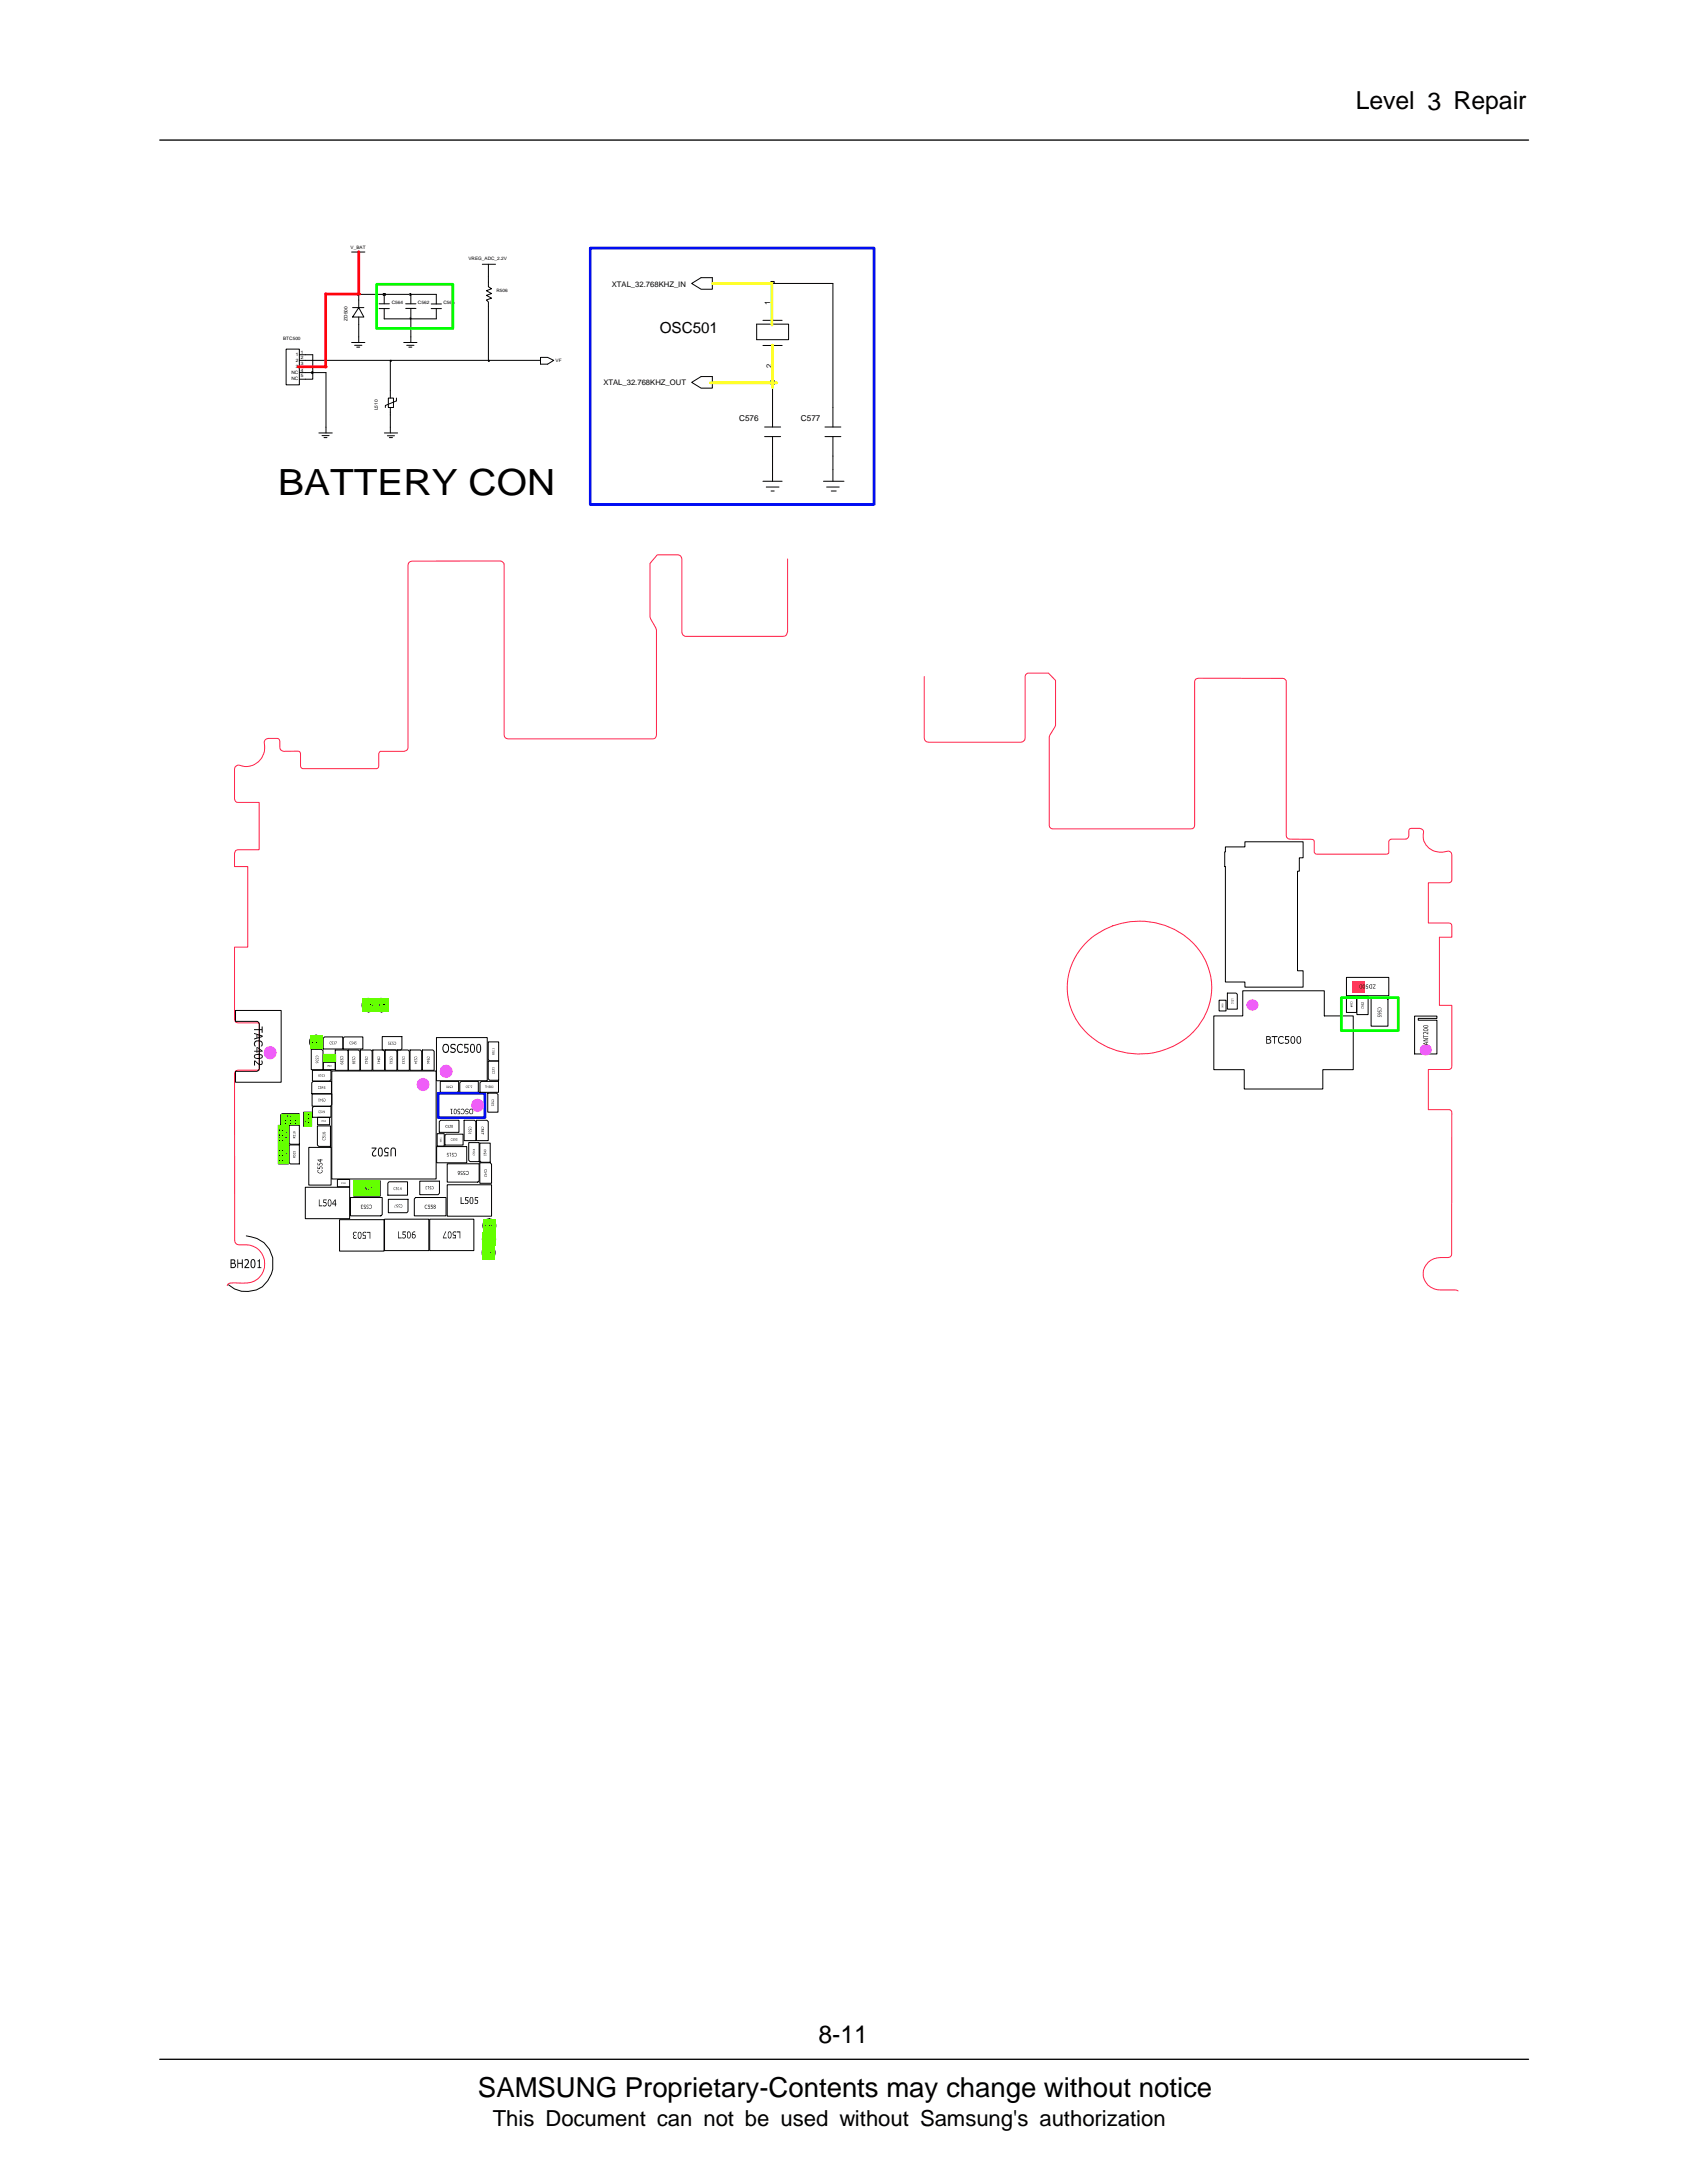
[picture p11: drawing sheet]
<svg xmlns="http://www.w3.org/2000/svg" width="216mm" height="279mm" viewBox="0 0 216 279" stroke-linecap="round" stroke-linejoin="round" font-family="sans-serif">
<defs><g id="words">
<text font-size="4.6" x="35.6" y="63.4">BATTERY CON</text>
<text font-size="3.5" x="61.2" y="268.5">SAMSUNG Proprietary-Contents may change without notice</text>
<g font-size="3.2">
<text x="173.5" y="14">Level 3 Repair</text>
<text x="104.7" y="261.5">8-11</text>
</g>
<text font-size="2.8" x="63.1" y="272.1">This Document can not be used without Samsung's authorization</text>
<text font-size="1.9" x="84.4" y="42.6">OSC501</text>
<g font-size="1">
<text x="78.3" y="36.7">XTAL_32.768KHZ_IN</text>
<text x="98.6" y="39" transform="rotate(-90 98.6 39)">1</text>
<text x="98.8" y="47.1" transform="rotate(-90 98.8 47.1)">2</text>
<text x="77.2" y="49.3">XTAL_32.768KHZ_OUT</text>
<text x="94.6" y="53.9">C576</text>
<text x="102.5" y="53.9">C577</text>
</g>
<g font-size=".6">
<text x="44.9" y="31.9">V_BAT</text>
<text x="59.9" y="33.3">VREG_ADC_2.2V</text>
<text x="44.5" y="41" transform="rotate(-90 44.5 41)">ZD500</text>
<text x="50.1" y="38.9">C564</text>
<text x="53.5" y="38.9">C562</text>
<text x="56.7" y="38.9">C565</text>
<text x="63.5" y="37.3">R506</text>
<text x="36.2" y="43.5">BTC500</text>
<text x="37.3" y="47.8">NC</text>
<text x="37.8" y="46.4">2</text>
<text x="37.8" y="47.1">3</text>
<text x="37.8" y="45.5">1</text>
<text x="38.5" y="46">2</text>
<text x="38.5" y="46.7">3</text>
<text x="38.5" y="47.6">4</text>
<text x="38.5" y="45.3">1</text>
<text x="71.1" y="46.3">VF</text>
<text x="37.3" y="48.6">NC</text>
<text x="38.5" y="48.3">5</text>
<text x="48.3" y="52.5" transform="rotate(-90 48.3 52.5)">L510</text>
</g>
</g></defs>
<path d="M20.4 263.6h175.2" fill="none" stroke="#000" stroke-width=".17"/>
<path d="M20.8 265.5h174.8v9h-174.8z" fill="#fff"/>
<path d="M20.4 17.9h175.2" fill="none" stroke="#000" stroke-width=".17"/>
<g fill="none" stroke="#000" stroke-width=".13">
<path d="M45 32.3h1.7M45.1 39.4h1.5M45.9 39.4l.7 1.2h-1.5zM45.9 32.3v1.5M45.9 38.4v1M48.5 39.5h1.3M48.5 38.9h1.3M49.2 37.7v1.2M49.2 39.5v1.3M51.9 38.9h1.3M51.9 39.5h1.3M52.6 37.7v1.2"/>
<path d="M52.6 39.5v1.3M55.2 38.9h1.3M55.2 39.5h1.3M55.8 37.7v1.2M55.8 39.5v1.3M61.7 33.8h1.7M62.5 36.1v.6l.4 .3-.6 .2 .6 .4-.6 .2 .6 .4-.6 .2 .2 .3v.5M62.5 33.8v1.6M36.6 44.7h1.7v4.6h-1.7zM38.3 47.7h1.7v.8h-1.7M38.3 45.4h.8M38.3 46.1h.8"/>
<path d="M38.3 47h.8M40.8 55.4h1.7M41.2 55.8h.9M41.5 56h.3M41.7 47.7v7.7M45 43.8h1.7M45.4 44.2h.9M45.7 44.4h.3M45.9 40.6v.9M45.9 43.1v.7M49.2 55.4h1.7M49.6 55.8h.9"/>
<path d="M49.7 50.9h.7v1.3h-.7zM49.8 56h.4M50 46.1v4.8M50 52.2v3.2M50.7 50.9v.4l-1.4 .6v.3M51.7 43.8h1.7M52 44.2h1M52.3 44.4h.4M52.6 43.1v.7M69.2 45.7h.9l.8 .4-.8 .5h-.9z"/>
</g>
<path d="M39.9 47.6h.1v.2h-.1z" fill="#c2c2c2"/>
<path d="M41.7 37.7v9.3h-2.6M39.1 46.1h10.9M39.9 47.6h.1v.2h-.1zM40 45.4v2.3h1.7" fill="none" stroke="#000" stroke-width=".13"/>
<path d="M50 46.1h.1v.1h-.1z" fill="#c2c2c2"/>
<path d="M50 46.1h.1v.1h-.1zM50 46.1h12.5" fill="none" stroke="#000" stroke-width=".13"/>
<path d="M62.5 46.1h.1v.1h-.1z" fill="#c2c2c2"/>
<path d="M62.5 39.2v6.9h6.7M39.1 45.4h.9M45.9 41.5v1.6M49.2 40.8h3.4v2.3M62.5 46.1h.1v.1h-.1z" fill="none" stroke="#000" stroke-width=".13"/>
<path d="M52.4 40.7h.2v.1h-.2z" fill="#c2c2c2"/>
<path d="M41.7 37.7h4.2v.7M52.5 40.7h.1v.1h-.1zM52.6 40.8h3.2" fill="none" stroke="#000" stroke-width=".13"/>
<path d="M45.8 37.6h.1v.2h-.1z" fill="#c2c2c2"/>
<path d="M45.8 37.6h.1v.2h-.1zM45.9 33.8v3.9h3.3" fill="none" stroke="#000" stroke-width=".13"/>
<path d="M49 37.6h.3v.2h-.3z" fill="#c2c2c2"/>
<path d="M49 37.6h.3v.2h-.3zM49.2 37.7h3.4" fill="none" stroke="#000" stroke-width=".13"/>
<path d="M52.4 37.6h.2v.2h-.2z" fill="#c2c2c2"/>
<g fill="none" stroke="#000" stroke-width=".13">
<path d="M52.5 37.6h.1v.2h-.1zM52.6 37.7h3.2M62.5 35.4v.7M88.5 36.3l1.2-.8h1.5v1.5h-1.5zM98.9 37.8v3.2M106.6 36.3v18.4M88.5 48.9l1.2-.7h1.5v1.5h-1.5zM91.2 48.9h7.7v5.8M96.8 41.5h4.1v2h-4.1zM97.6 44.2h2.5M97.6 41h2.5M97.9 54.7h2"/>
<path d="M97.9 55.9h2M98.9 44.2v3.3M98.9 55.9v5.7M105.6 54.7h2M105.6 55.9h2M106.6 55.9v5.7M97.6 61.6h2.5M98.1 62.3h1.6M98.7 62.8h.4M105.4 61.6h2.6M105.8 62.3h1.6M106.4 62.8h.6"/>
</g>
<path d="M41.7 37.6h4.3M41.7 37.6v9.4M45.9 32.2v5.3M38.1 46.9h3.7" fill="none" stroke="#f00" stroke-width=".35"/>
<path d="M48.2 36.4h9.8v5.6h-9.8z" fill="none" stroke="#0f0" stroke-width=".35"/>
<path d="M98.7 48.7h.4v.5h-.4z" fill="#c2c2c2"/>
<path d="M91.2 36.3h7.7v1.5M98.7 48.7h.4v.5h-.4zM98.9 47.5v1.4" fill="none" stroke="#000" stroke-width=".13"/>
<path d="M98.7 36h.4v.3h-.4z" fill="#c2c2c2"/>
<g fill="none" stroke="#000" stroke-width=".13">
<path d="M98.7 36h.4v.3h-.4zM98.9 36.3h7.7M30.1 129.3h5.9v9.2h-5.9v-1.4h2.8l.1-.1 .2-.3v-5.7l-.3-.3h-2.8zM39.8 134.3h1.3l.2 .2v2.4h-1.5zM40 137h2.4v1.2l-.2 .2h-2.2zM40.1 138.4h2.3v1.6h-2.5v-1.4zM41.4 136h1.5v.9h-1.5zM41.4 135h1.5v.9h-1.5zM41.5 132.7h2.4v1.6h-2.5v-1.4zM42.5 137.1h13.3v13.8h-13.3zM42.9 134.4h1.5l.2 .2v2.4h-1.7zM44.1 132.7h2.3v1.6h-2.5v-1.4z"/>
<path d="M44.6 134.4h1.3l.2 .2v2.4h-1.5zM46.1 134.4h1.4l.1 .2v2.4h-1.5zM47.7 134.4h1.3l.2 .2v2.4h-1.5zM48.3 128a.84 .84 0 0 1 1.3 .3 .84 .84 0 0 1-.6 1.1 .84 .84 0 0 1-1-.8l.1-.3zM48.9 132.7h2.5v1.5l-.1 .2h-2.4zM49.3 134.4h1.3l.2 .2v2.4h-1.5zM50.9 134.4h1.3l.2 .2v2.4h-1.5zM52.5 134.4h1.3l.2 .2v2.4h-1.5zM54.1 134.4h1.3l.2 .2v2.4h-1.5zM55.9 132.8h6.5v5.5h-6.5zM56.3 138.4h2.4v1.2l-.2 .2h-2.2zM59 138.4h2.2v1.4h-2.4v-1.2z"/>
<path d="M61.6 138.4h2.2v1.4h-2.4v-1.2zM62.4 139.9h1.2l.1 .2v2.2h-1.3zM62.5 135.8h1.3v2.5h-1.1l-.2-.2zM62.5 133.3h1.3v2.5h-1.1l-.2-.2zM31.5 158.2a3.6 3.6 0 0 1 3.4 2.9 3.6 3.6 0 0 1-2.1 4 3.4 3.4 0 0 1-3.5-.7M35.6 144h1.2l.1 .2v2.3h-1.3zM35.6 146.5h1.2l.1 .2v2.3h-1.3zM35.9 142.7l.2-.2h2.2v1.4h-2.4zM37 144h1.3v2.5h-1.2l-.1-.2zM37 146.5h1.3v2.5h-1.2l-.1-.2zM38.9 142.3h1v1.9h-1zM39.1 152h5.6v4h-5.6z"/>
<path d="M39.5 146.9h2.9v4.8h-2.9zM39.9 140h2.6v1.4l-.2 .2h-2.4zM40.2 141.6h2.2v1.4h-2.4v-1.2zM40.6 144.1h1.7v2.6h-1.5l-.2-.1zM40.6 143h1.6v1h-1.6zM43.2 151h1.5v.9h-1.5zM43.5 156.1h5.6v4h-5.6zM44.9 153.3h4v2.1l-.2 .2h-3.8zM45.3 151.3l.1-.2h3.3v2h-3.4zM49.2 156h5.7v4.1h-5.7zM49.7 153.5h2.5v1.5l-.1 .2h-2.4zM49.8 151.3h2.4v1.7h-2.6v-1.6z"/>
<path d="M53.2 153.3h3.9v2.3h-4.1v-2.1zM53.7 151.2h2.5v1.5l-.1 .2h-2.4zM55 156h5.6v4.1h-5.6zM55.9 146.7h3.8v2.1h-3.8zM55.9 145.1h1v1.6h-1zM56.4 143.4h2.3v1.5h-2.5v-1.3zM57.1 145.2h2.2v1.4h-2.4v-1.3zM57.2 148.9h4.1v2.2l-.1 .2h-4zM57.2 151.6h5.7v4.1h-5.7zM59.4 143.4h1.3l.2 .2v2.4h-1.5zM60 146.2h1.3v2.5h-1.1l-.2-.2zM61 143.4h1.3l.2 .2v2.4h-1.5z"/>
<path d="M61.4 146.3h1.3v2.5h-1.1l-.2-.2zM61.4 148.8h1.3l.2 .2v2.4h-1.5zM62.1 156.2a.86 .86 0 0 1 1.3 .2 .86 .86 0 0 1-.5 1.3 .86 .86 0 0 1-1.1-.8l.1-.5z"/>
<circle cx="40.5" cy="133.4" r=".87"/>
<circle cx="47.2" cy="128.7" r=".86"/>
<circle cx="62.6" cy="158.6" r=".87"/>
<circle cx="62.6" cy="160.3" r=".87"/>
</g>
<path d="M91.2 36.3h7.6v5.3M90.9 49h8.5M98.9 44.2v5.4" fill="none" stroke="#ff0" stroke-width=".35"/>
<path d="M100.8 71.5v9.4a.57 .57 0 0 1-.6 .5h-12.5a.58 .58 0 0 1-.4-.4v-9.5a.54 .54 0 0 0-.5-.5h-2.7l-.9 1.1v6.8l.8 1.7v13.5a.47 .47 0 0 1-.5 .5h-18.5a.51 .51 0 0 1-.5-.5v-21.8a.54 .54 0 0 0-.5-.5h-11.3a.51 .51 0 0 0-.5 .5v23.3a.51 .51 0 0 1-.5 .6h-3l-.2 .3v1.5a.33 .33 0 0 1-.4 .4h-9.4l-.2-.4v-1.5a.33 .33 0 0 0-.4-.4l-1.8 .1a.51 .51 0 0 1-.5-.6v-.8l-.2-.3h-1.3a.62 .62 0 0 0-.4 1 2.44 2.44 0 0 1-3.4 2.4l-.4 .3-.1 .2v3.9a.43 .43 0 0 0 .5 .4h2.7v6.1h-2.7a.43 .43 0 0 0-.5 .4v1.7h1.7v10.3h-1.7v9.3a.43 .43 0 0 0 .5 .4h2.7v6.1h-2.7a.43 .43 0 0 0-.5 .4v21.4a.55 .55 0 0 0 .5 .5 2.84 2.84 0 0 1 3 1.1 2.48 2.48 0 0 1 0 2.6 2.48 2.48 0 0 1-2.3 1.2h-1.7l-.3 .2-.1 .1" fill="none" stroke="#ff1e46" stroke-width=".13"/>
<path d="M56.1 139.9h6v3.1h-6z" fill="none" stroke="#000df3" stroke-width=".35"/>
<g fill="#000">
<path d="M41.9 136.3h.1l-.1 .1v.1h.1h-.1zM42 136.3h.2l-.1 .1v.1h-.1h.1zM41.3 145.4v.2l.3-.2v.2v-.1h-.1v.1h-.2zM41.3 145.7a.15 .15 0 0 0 .1 .2 .15 .15 0 0 0 .2 0v-.2l.1 .1-.1 .1h-.3zM41.3 145.2h.3v.2h-.3zM43.7 151.4l.1-.1-.1 .1 .1 .1h-.1zM43.9 151.3v.2h-.1h.1zM50.4 152h.2h-.2l.1 .3 .1-.1v.1a.2 .2 0 0 1-.2-.1 .2 .2 0 0 1 0-.2zM50.7 151.9h.2l-.2 .1v.1h.2l-.1 .2h-.1l.1-.1-.1-.1zM51 152l.1-.1v.4h-.1zM54.5 151.8h.2l-.2 .1 .1 .1-.1 .1h.2l-.1 .1h-.1zM54.7 151.8h.2l-.1 .4z"/>
<path d="M55 151.8h.2l-.2 .1 .2 .1v.2h-.2h.1l-.1-.2zM55.2 151.8h.2l.1 .2-.1 .2-.2-.1a.15 .15 0 0 0 .3 0 .15 .15 0 0 0-.1-.2h-.2zM56.3 145.6h.2v.1l-.1-.1-.1 .1zM56.3 145.8v.1l.2-.1v.1v-.1l-.2 .1zM56.3 146.1v.1l.2-.1v.1h-.2zM57.2 147.6h.2h-.1v.2h.1v.2h-.2h.2v-.2h-.2zM57.5 147.6h.2v.4h-.1v-.4zM57.9 147.6h.2l-.2 .1v.1h.2v.2h-.3h.2v-.2h-.2zM57.7 145.7h.2l-.2 .1v.1l.2 .1-.2-.1zM58 145.7h.1h-.1l.1 .1-.1 .2h-.1l.2-.1h-.1zM58.1 147.6h.3v.4h-.3v-.1l.2 .1 .1-.2-.1-.2-.2 .1zM58.4 145.7h.1v.3l-.1-.1 .1 .1-.1-.2h.1z"/>
<path d="M60.5 147.5v.1l.3-.1v.1l-.1-.1v.1h-.2zM60.5 147.7l.2 .2 .1-.2v.1h-.3zM60.5 147.3h.3v.1h-.3zM60.5 147.1l.3-.1v.2h-.3zM30.4 161.2h.1v.4h.4v-.4h.2v1.1h-.2v-.5h-.4v.5h-.1zM31.3 161.2h.3l.2 .1v.3l-.4 .6h.5v.1h-.6v-.2l.4-.6v-.2h-.2l-.2 .1zM33 161.3l.3-.1v1h.1v.1h-.4v-.1h.1v-.8h-.1z"/>
<path d="M42.2 136.3l.1 .2h-.1zM42.2 136.3l.1 .2z"/>
<path d="M42.4 136.3v.2h-.1zM42.4 136.3v.2z"/>
<path d="M41.3 144.9l.1 .2v-.2a.12 .12 0 0 1 .2 0 .12 .12 0 0 1 0 .2h-.3zM41.5 144.9l-.1 .1 .2 .1v-.2z"/>
<path d="M44 151.3h.1l-.1 .2zM44 151.3v.2z"/>
<path d="M44.2 151.3v.2h-.1zM44.2 151.4h-.1z"/>
<path d="M51.3 151.9l.1 .2v.2l-.1-.1h-.1zM51.3 152l-.1 .1h.1z"/>
<path d="M56.3 145.9h.2v.1h-.2zM56.3 145.9l.2 .1z"/>
<path d="M58.1 145.7a.13 .13 0 0 1 .2 .1 .14 .14 0 0 1-.2 .2zM58.2 145.7v.3l.1-.3z"/>
<path d="M29.5 161.2h.5l.1 .3-.1 .1a.34 .34 0 0 1 .2 .4 .34 .34 0 0 1-.4 .3h-.3zM29.6 161.8v.4l.4-.1 .1-.2-.1-.1zM29.6 161.3v.3h.4v-.3z"/>
<path d="M32.1 161.3l.2-.1a.56 .56 0 0 1 .4 .7l-.2 .4h-.2a.84 .84 0 0 1-.2-1zM32.2 161.4v.7l.1 .1h.1l.1-.2a.7 .7 0 0 0-.1-.7z"/>
</g>
<path d="M45.3 151.1h3.4v2h-3.4z" fill="#64ff00"/>
<g fill="#000">
<path d="M40.5 135.1l.2 .1v.1v.1v-.2h-.2l-.1 .2zM40.4 135.4l.1 .2 .1-.1v-.1h.1v.2v-.2l-.1 .2h-.2zM40.4 135.7l.1 .1 .1-.1 .1 .1v-.1v.1h-.2zM40.7 139.1l.2-.1-.2 .1 .1 .2h.1v.1l-.2-.1zM41 137.5h.1v.3zM41 139h.1l-.1 .1 .1 .1v.2l-.1-.1h.1l-.1-.1zM41.2 137.5h.1l-.1 .1 .1 .2h-.1h.1l-.1-.1zM41.4 137.5l.2 .1-.1 .2h-.1h.1v-.2zM42.2 133.3h.2l-.2 .1v.2h.2l-.1 .1a.2 .2 0 0 1-.1-.1 .2 .2 0 0 1 0-.3zM42.4 133.3h.2l-.1 .1 .1 .1-.1 .2-.1-.1h.2l-.1-.1h-.1zM42.7 133.3h.1v.4l-.1-.1h.1v-.3zM42.9 133.3h.2l-.1 .4 .1-.4z"/>
<path d="M43.6 135.2a.19 .19 0 0 1 .3 0 .19 .19 0 0 1 0 .2l-.1-.2h-.2v.2zM43.6 135.5v.1h.1v-.1h.2v.2v-.2l-.3 .2zM43.6 135.7l.1 .2v-.1l.2 .1v-.2v.2h-.3zM44.7 133.4l.2-.1-.2 .1v.2h.2h-.2zM45.1 135.3l.3-.1v.2v-.2l-.2 .1-.1 .1zM45 133.3h.1l-.1 .1 .1 .1v.2l-.1-.1h.1zM45.1 135.5l.1 .1h.1v-.1h.1v.2v-.1h-.1v.1h-.2zM45.1 135.7l.1 .2h.2v-.2l.1 .2h-.3zM45.5 133.3h.1l-.1 .1 .1 .1v.2l-.2-.1h.2l-.1-.1zM46.7 136l.2 .1h.1v-.1a.11 .11 0 0 1-.1 .2 .11 .11 0 0 1-.1-.1l-.1 .1zM46.8 135.2h.2v.2l-.1-.2-.1 .1-.1 .1zM46.7 135.5l.1 .1 .1-.1h.2v.2l-.2-.1a.12 .12 0 0 1-.1 .1 .12 .12 0 0 1-.1-.2z"/>
<path d="M48.3 136h.3v.1l-.3 .1zM48.3 135.2h.3v.2l-.1-.2-.2 .1v.1zM48.3 135.5l.1 .1 .1-.1h.1v.2v-.1l-.1 .1h-.2zM49.7 133.3h.1l-.1 .1v.1h.1v.2h-.1h.1v-.1l-.1-.1zM49.9 136l.2 .1 .1-.1v.1l-.1 .1-.2-.2v.2zM49.9 135.2h.3v.2l-.1-.2-.1 .1-.1 .1zM50 133.4h.1h-.1l.1 .1-.1 .2 .1-.1v.1h-.2zM49.9 135.5l.1 .1h.1l-.1-.1h.2v.2v-.1l-.2 .1h-.1zM49.9 135.7v.2h.3v-.2v.2h-.2zM50.2 133.3h.2l-.2 .1 .1 .1h.1v.2h-.2h.1v-.1l-.1-.1zM50.4 133.3h.3v.1l-.1 .3-.2-.1 .2 .1 .1-.3zM51.5 135.2h.3v.2l-.1-.2-.2 .1v.1z"/>
<path d="M51.5 135.5v.1h.1v-.1h.2v.2v-.1h-.1l-.1 .1h-.1zM51.5 135.7v.2h.3v-.2v.2h-.3zM51.5 136v.1h.3v-.1v.1l-.3 .1zM53.1 135.2h.3v.2h-.1v-.1l-.1-.1-.1 .2zM53.1 135.5v.1h.1v-.1h.2v.2v-.1l-.3 .1zM53 135.8l.1-.1v.2h.3l-.1-.2 .1 .1-.3 .1zM54.7 135.2h.2l.1 .2h-.1v-.1l-.1-.1-.1 .2zM54.7 135.5v.1l.1-.1h.2v.2l-.1-.1-.2 .1zM63 136.6h.2l.1 .1-.1 .1v-.2l-.1 .1v-.1l-.1 .2zM63 137.1l.1 .1 .2-.1v.1h-.1l.1-.1h-.1v.1h-.2zM63 137.2l.1 .2h.2v-.2a.16 .16 0 0 1-.1 .3 .18 .18 0 0 1-.2-.3zM63.1 136.8l.1 .1 .1-.1v.2l-.1-.1h-.1l-.1 .1z"/>
<path d="M40.8 142.2h.2l-.2 .1v.1h.2l-.1 .1-.2-.1zM40.6 149.3l.1 .2h.2a.2 .2 0 0 1 .1-.2 .2 .2 0 0 1 .3 .1v.2h-.2v-.2h-.1v.2h-.4zM40.6 148.8l.1 .3h.2a.2 .2 0 0 1 .1-.3 .2 .2 0 0 1 .3 .2v.2h-.2l.1-.2a.13 .13 0 0 0-.1-.1 .13 .13 0 0 0-.1 .2h-.4zM41 142.2h.1h-.1v.1h.1v.2h-.1l.1-.1zM41.2 140.7l.2-.1-.1 .1 .1 .1v.2h-.2l.1-.1-.1-.1zM40.7 149.7h.1l-.1 .3a.27 .27 0 0 0 .2 .1 .27 .27 0 0 0 .3-.1l-.1-.3 .2 .1-.1 .3h-.5l-.1-.1zM41.2 143.4h.1h-.2v.1l.2 .1-.2-.1zM41.2 142.2h.1v.3h-.1zM41.3 143.4h.1h-.1l.1 .2h-.1l.1-.1zM41.4 140.7h.3l-.1 .3-.2-.1h.2v-.2zM41.4 143.4h.1v.2h.1h-.2l.1-.2zM46.2 154.2h.3l-.3 .1v.1l.2 .1-.2 .1h.2v.1l-.2-.1 .1-.1-.1-.1z"/>
<path d="M46.6 154.2h.2l-.2 .1 .1 .2h.1v.2h-.3l.2-.1v-.1h-.1zM46.4 151.9h.3l-.3 .1v.3l.3-.1-.1 .1h-.2zM46.9 154.2h.2l.1 .1-.2-.1-.1 .1 .1 .2h.1v.2h-.2l.2-.1v-.1a.17 .17 0 0 1-.2-.1 .17 .17 0 0 1 0-.2zM46.7 151.9h.2l-.1 .1v.1a.13 .13 0 0 1 .2 .1 .13 .13 0 0 1-.1 .1h-.2h.2v-.2h-.2zM47.1 152l.1-.1v.4h-.1zM47.2 154.2a.24 .24 0 0 1 .4 .2 .25 .25 0 0 1-.4 .3h.2l.1-.2v-.2h-.3zM47.3 151.9h.3l-.2 .4 .1-.3zM50.6 154.2l-.1 .3h.2h-.2zM50.8 154.2h.1l-.1 .1h.1v.2h-.2h.2v-.1l-.2-.1zM51 154.2h.2h-.2v.1h.2v.2h-.2h.1v-.1h-.1zM51.2 154.2h.3l-.1 .3h-.2h.2l.1-.1-.1-.2zM54.4 154.2h.3v.1l-.2-.1-.1 .1 .1 .3h.2l-.1 .1-.2-.1z"/>
<path d="M54.8 154.2h.2l-.2 .1v.1a.16 .16 0 0 1 .3 .1 .16 .16 0 0 1-.1 .2 .16 .16 0 0 1-.2-.1l.1 .1 .1-.1v-.1h-.2zM55.1 154.2h.3l-.2 .1v.1a.15 .15 0 0 1 .2 .1 .15 .15 0 0 1-.1 .2 .15 .15 0 0 1-.2-.1h.2v-.1h-.2zM57 144.1l.2-.1h-.1l-.1 .2 .1 .1h.1h-.2zM57.3 144h.2h-.2l.2 .2-.1 .2-.1-.1h.1v-.1h-.1zM57.5 144h.2l-.1 .3h.1h-.2l.2-.2zM58.9 149.9h.3v.1l-.1-.1-.1 .1v.1h.2v.3h-.3l.2-.1v-.1l-.2-.1zM59.3 149.9h.3v.1h-.2v.1h.1v.3h-.2l.2-.1v-.1l-.2-.1zM59.6 149.9h.2a.33 .33 0 0 1 .1 .5h-.3v-.1a.18 .18 0 0 0 .3-.2 .17 .17 0 0 0-.3-.1zM60 145h.3v.1h-.3zM60 144.2a.15 .15 0 0 1 .3 0 .15 .15 0 0 1-.1 .2v-.2l-.2 .1v.1zM60 144.5l.1 .1 .1-.1h.1v.2v-.2l-.3 .2zM60 144.7v.2h.3v-.2v.2h-.2z"/>
<path d="M61.6 144.2a.15 .15 0 0 1 .2 0 .15 .15 0 0 1 0 .2l.1-.1-.1-.1-.2 .1v.1zM61.6 144.5l.1 .1v-.1h.2v.2l-.1-.2-.1 .2h-.1zM61.6 145l.2 .1 .1-.1v.2zM62 149.7h.3v.2l-.1-.2h-.1l-.1 .2zM62 149.9v.2h.2l-.1-.2h.2v.2v-.1l-.3 .1zM61.9 147.6l.1 .1 .1-.1h.1v.1l-.1-.1v.1h-.2zM62 150.4l.1 .2v-.1l.2 .1v-.2v.2h-.3zM62 147.7v.2h.1l.1-.2v.2l-.2 .1zM62.9 141.2l.2 .1 .1-.1v.1h-.1l-.1-.1-.1 .1zM62.9 141.4l.2 .1 .1-.1v.1l-.1 .1-.1-.2-.1 .2zM63 140.7h.2v.2l-.2-.2-.1 .2zM62.9 141l.1 .1 .1-.1h.1v.1v-.1l-.2 .1z"/>
<path d="M40.4 135.9h.2l.1 .2-.1-.2v.1l-.1 .1zM40.4 136l.1 .1 .1-.1v-.1z"/>
<path d="M40.8 137.5l.1 .1v.2h-.2zM40.8 137.6l.1 .1v-.1zM40.8 137.7v.1z"/>
<path d="M41.3 139l.1 .2-.1 .2v-.1h-.1zM41.3 139.1l-.1 .1h.1z"/>
<path d="M41.5 139h.1v.2a.11 .11 0 0 1 0 .1 .11 .11 0 0 1-.1 0 .11 .11 0 0 1 0-.1zM41.5 139.2v.1h.1zM41.5 139.1a.06 .06 0 0 0 .1 0 .06 .06 0 0 0-.1 0z"/>
<path d="M43.6 136l.1 .2v-.1a.13 .13 0 0 1 .1-.1 .13 .13 0 0 1 .1 .1l-.2 .1zM43.8 136.1v.1h.1v-.1z"/>
<path d="M45.1 136h.3l.1 .1-.3 .1-.1-.1zM45.3 136.1h.1v-.1zM45.2 136.1a.07 .07 0 0 0 .1 0 .07 .07 0 0 0-.1 0z"/>
<path d="M45.3 133.3l.1 .4-.1-.1h-.1zM45.3 133.4l-.1 .1h.1z"/>
<path d="M46.8 135.7l.3 .2h-.4l.1-.1zM46.8 135.7v.1h.2z"/>
<path d="M48.4 135.7l.2 .2h-.3zM48.4 135.7v.1h.2z"/>
<path d="M53.1 136l.3 .1h-.4h.1zM53.2 136v.1h.1z"/>
<path d="M54.7 135.7l.3 .2h-.3zM54.8 135.7v.1h.1z"/>
<path d="M54.7 136l.3 .1-.3 .1v-.1zM54.8 136v.1h.1z"/>
<path d="M40.8 140.6h.1v.3a.17 .17 0 0 1-.2-.1 .17 .17 0 0 1 .1-.2zM40.8 140.7v.2h.1v-.2z"/>
<path d="M41 140.6l.2 .1-.2 .3v-.2zM41 140.8v.1l.1-.1z"/>
<path d="M40.6 148.4h.4l.1-.1 .2 .2h-.2v.3h-.1zM40.7 148.5l.3 .2v-.2z"/>
<path d="M41.4 142.2h.2l-.1 .3v-.2h-.1zM41.5 142.2v.1z"/>
<path d="M41.6 143.4h.1v.2zM41.6 143.4l.1 .2v-.2z"/>
<path d="M55.5 154.2a.14 .14 0 0 1 .2 0 .14 .14 0 0 1 0 .2 .16 .16 0 0 1 0 .3 .16 .16 0 0 1-.2 0 .16 .16 0 0 1 0-.3zM55.5 154.5l.1 .2h.1v-.2zM55.6 154.2l-.1 .1 .2 .1v-.1z"/>
<path d="M57.8 144h.1l.1 .1v.2l-.2 .1v-.1zM57.8 144.2v.1h.1zM57.8 144l.1 .1z"/>
<path d="M58.6 149.9h.2l.1 .2-.1 .2-.1 .1-.1-.1h.1l.1-.1h-.2zM58.6 149.9v.2h.2v-.2z"/>
<path d="M61.7 144.7l.2 .2h-.3zM61.7 144.7v.1h.1z"/>
<path d="M61.9 147.2l.2-.1 .1 .2-.1-.2v.2zM62 147.2v.1l.1-.1v-.1z"/>
<path d="M62.1 150.2l.2 .1h-.3h.1zM62.1 150.2v.1h.2z"/>
<path d="M61.9 147.4h.3l-.1 .1zM62 147.4l.1 .1v-.1z"/>
</g>
<path d="M41.4 135h1.5v.9h-1.5z" fill="#64ff00"/>
<g fill="#000">
<path d="M41.9 135.3h.1l-.1 .1 .1 .2-.1-.2zM42 135.3h.2l-.1 .1h.1l-.1 .2zM42.2 135.3h.1l-.1 .2 .1-.1zM57.4 139l-.1 .2 .2 .1h-.2zM57.6 139h.1h-.1l.1 .3h-.2l.1-.1zM57.7 139h.2v.3l-.2-.1h.2v-.2zM59.6 139h.2a.11 .11 0 0 0-.1 0 .11 .11 0 0 0 0 .2 .11 .11 0 0 0 .1 0h-.2zM59.9 139h.1h-.1l.1 .1v.2h-.1l.1-.1zM60.1 139h.1l-.1 .3 .1-.3zM60.3 139h.1l-.1 .3 .1-.3zM40.8 153.5h.1v.8h.4v.1h-.5zM41.4 153.5h.4v.1h-.3v.2a.29 .29 0 0 1 .3 .4 .29 .29 0 0 1-.4 .2l-.1-.2 .3 .1a.2 .2 0 0 0 .1-.3 .2 .2 0 0 0-.3 0z"/>
<path d="M45.3 157.7h.3v.1l-.2-.1-.1 .2v.2h.2v.1h-.2v.2h.3a.21 .21 0 0 1-.3 .1 .21 .21 0 0 1 0-.4l-.1-.1zM46.4 157.8l.1-.1h.4v.1l-.3-.1-.1 .2v.2h.3v.4h-.4v-.1h.3v-.2a.29 .29 0 0 1-.3-.1 .29 .29 0 0 1 0-.3zM46.9 157.7h.5v.8h-.1v-.7h-.4zM50.9 157.6h.1v.8h.4v.1h-.5zM51.5 157.6h.4v.1h-.3v.3l.1-.1a.29 .29 0 0 1 .3 .3 .29 .29 0 0 1-.3 .3h-.2v-.2l.2 .1 .1-.1v-.2h-.3zM57 157.6h.1l-.4 .8h.5v.1h-.5zM58 157.7l.3-.1 .1 .2a.21 .21 0 0 0-.4 0l.1 .3h.3v.4h-.5v-.1h.4v-.2a.28 .28 0 0 1-.4-.1 .28 .28 0 0 1 .1-.4zM58.5 157.6h.4v.9h-.1v-.8h-.3zM58.9 153.2h.2v.8h.3v.1h-.5zM59.5 153.2h.5v.1h-.4v.2a.29 .29 0 0 1 .4 .4 .29 .29 0 0 1-.5 .2v-.2l.1 .1a.19 .19 0 0 0 .3-.1 .19 .19 0 0 0-.1-.3l-.3 .1zM60.8 153.2h.4v.1h-.3v.2h.1a.29 .29 0 0 1 .2 .4 .29 .29 0 0 1-.4 .2l-.1-.2 .3 .1 .1-.1-.1-.3-.2 .1z"/>
<path d="M42.4 135.3v.3zM42.4 135.3v.2z"/>
<path d="M57.1 139h.2l-.1 .3h-.1l.2-.2h-.2zM57.2 139l-.1 .1h.1z"/>
<path d="M42 153.5a.29 .29 0 0 1 .4 .1 .29 .29 0 0 1 0 .4l-.1 .4h-.2l-.2-.4zM42.1 153.6l-.1 .6 .2 .1 .1-.2v-.3l-.1-.2z"/>
<path d="M42.9 153.5h.1v.6h.1l-.1 .3h-.1v-.2h-.4v-.2zM42.9 153.6l-.3 .5h.3z"/>
<path d="M45.9 157.7h.1l.2 .1a.86 .86 0 0 1-.1 .8h-.2l-.1-.2v-.4zM46 157.8l-.1 .5v.1l.2 .1a.52 .52 0 0 0-.1-.8z"/>
<path d="M52.2 157.6a.35 .35 0 0 1 .4 .2 .35 .35 0 0 1 0 .4 .24 .24 0 0 1-.2 .3 .24 .24 0 0 1-.3-.2v-.5zM52.2 157.7v.1a.44 .44 0 0 0 .1 .6l.2-.1v-.4l-.1-.2z"/>
<path d="M52.8 157.7l.3-.1v.1h-.2l-.1 .3a.26 .26 0 0 1 .3 .1 .26 .26 0 0 1 0 .3 .26 .26 0 0 1-.4 0zM52.8 158.1v.1a.18 .18 0 0 0 .2 .2 .18 .18 0 0 0 .1-.2 .18 .18 0 0 0-.1-.1z"/>
<path d="M57.4 157.6h.2a.6 .6 0 0 1 0 .9 .53 .53 0 0 1-.2-.8zM57.4 157.7v.6a.15 .15 0 0 0 .2 .1 .15 .15 0 0 0 .1-.2l-.1-.5z"/>
<path d="M60.2 153.2h.1a.44 .44 0 0 1 .3 .7l-.3 .2a.53 .53 0 0 1-.1-.8zM60.2 153.4v.5l.2 .1 .1-.1v-.5l-.1-.1z"/>
</g>
<circle cx="57.1" cy="137.1" r=".85" fill="#f15eff"/>
<g fill="#000">
<path d="M57.7 133.7l.5-.1 .1 .1v.2a.28 .28 0 0 0-.3-.2 .28 .28 0 0 0-.2 .3 .48 .48 0 0 1 .5 .5v.1a.42 .42 0 0 1-.7 .1v-.2l.4 .1h.2a.23 .23 0 0 0-.1-.3 .23 .23 0 0 0-.2-.1l-.3-.2zM58.6 133.8l.2-.2h.3l.1 .1v.2l-.4-.2a.52 .52 0 0 0 .1 .9l.3-.1a.33 .33 0 0 1-.2 .3 .33 .33 0 0 1-.4-.1l-.1-.3zM59.4 133.6h.6v.1h-.5v.3h.3a.37 .37 0 0 1 .1 .6l-.1 .1a.27 .27 0 0 1-.4-.1 .27 .27 0 0 0 .4 0 .27 .27 0 0 0 0-.4 .27 .27 0 0 0-.4 0z"/>
<path d="M56.7 133.7a.42 .42 0 0 1 .6 0 .42 .42 0 0 1 .2 .4 .44 .44 0 0 1-.2 .6 .44 .44 0 0 1-.5 0l-.2-.3v-.4zM56.8 133.8a.57 .57 0 0 0 .2 .8 .47 .47 0 0 0 .3-.4 .47 .47 0 0 0-.3-.5z"/>
<path d="M60.3 133.7l.1-.1a.59 .59 0 0 1 .3 .9l-.1 .2-.2 .1a.86 .86 0 0 1-.1-1.1zM60.4 133.7l-.1 .6a.21 .21 0 0 0 .1 .3 .21 .21 0 0 0 .3-.2v-.4a.22 .22 0 0 0-.3-.3z"/>
<path d="M61.2 133.6h.2a.88 .88 0 0 1 0 1.1l-.1 .1a.76 .76 0 0 1-.1-1.2zM61.2 133.7l-.1 .8a.18 .18 0 0 0 .2 .1 .18 .18 0 0 0 .1-.2 .56 .56 0 0 0-.1-.7z"/>
</g>
<circle cx="61.1" cy="141.5" r=".84" fill="#f15eff"/>
<g fill="#000">
<path d="M57.6 141.9h.3l-.1 .1v.5h.1l-.1 .1-.1-.6zM58.6 142l.3-.1v.1h-.3v.1l.1 .2 .2-.1v.4h-.4l.3-.1v-.2a.23 .23 0 0 1-.2-.1 .23 .23 0 0 1 0-.2zM59 142l.1-.1a.35 .35 0 0 1 .4 .2 .35 .35 0 0 1-.1 .4l-.3 .1h-.1v-.1a.19 .19 0 0 0 .2 0 .19 .19 0 0 0 .2-.2l-.1-.2a.19 .19 0 0 0-.1-.1 .19 .19 0 0 0-.2 .1zM59.6 142a.22 .22 0 0 1 .4 .1l-.4-.1 .1 .2a.2 .2 0 0 1 .2 .2 .2 .2 0 0 1-.1 .2h-.2v-.1h.2l.1-.1a.3 .3 0 0 1-.3-.4z"/>
<path d="M58.2 141.9a.43 .43 0 0 1 .2 .6l-.1 .1a.34 .34 0 0 1-.2-.6zM58.1 142v.5h.2l.1-.2a.19 .19 0 0 0 0-.2 .19 .19 0 0 0-.2-.1z"/>
<path d="M60.2 141.9a.33 .33 0 0 1 .4 .4 .33 .33 0 0 1-.4 .3l-.2-.2zM60.3 142l-.2 .2 .2 .3a.31 .31 0 0 0 .1-.5z"/>
</g>
<path d="M35.6 144h1.3v2.5h-1.3z" fill="#64ff00"/>
<g fill="#000">
<path d="M35.7 144.3h.2l-.1 .1h-.1zM35.7 144.5h.2h-.2zM35.7 144.8h.1h.1v.1l-.2-.1v.1zM35.7 144.9h.2zM35.7 145.5h.2v.1h-.2zM35.7 145.8h.2l-.2 .1zM35.7 144.5l.2 .2-.1-.1-.1 .1zM35.7 145.2h.2v.1h-.2zM35.7 145.4l.2 .1h-.2zM35.7 146.1h.2zM35.7 145.9h.2v.1zM36 144.5h.2h-.2z"/>
<path d="M36 144.8h.2v.1l-.2-.1v.1zM36 144.9h.2zM36 145.5h.2v.1h-.2zM36 144.5v.1l.2-.1v.2v-.1l-.2 .1zM36 145.4l.1 .1 .1-.1v.1h-.2zM36 145.2h.2v.1h-.2zM36 145.9h.2v.1z"/>
<path d="M35.7 145l.2 .1zM35.7 145l.1 .1z"/>
<path d="M35.7 145.1l.2 .1zM35.7 145.1l.1 .1z"/>
<path d="M35.7 145.6l.2 .1h-.2zM35.7 145.7h.1z"/>
<path d="M36 144.3h.2v.1h-.2zM36.1 144.4h.1z"/>
<path d="M36 145.8h.2v.1h-.2zM36.1 145.8h.1z"/>
<path d="M36 145l.2 .1zM36 145l.2 .1z"/>
<path d="M36 145.1h.2v.1zM36 145.1l.2 .1z"/>
<path d="M36 146.1h.2v.1zM36.1 146.1h.1z"/>
<path d="M36.1 145.6l.1 .1h-.2zM36 145.7h.2z"/>
<path d="M36.5 144.8h.2v.2l-.1-.1-.1 .1 .1-.1zM36.6 144.9h.1z"/>
<path d="M36.6 145.1l.1 .1h-.2zM36.6 145.1v.1h.1z"/>
<path d="M36.5 145.3h.2v.1l-.1-.1v.1h-.1zM36.5 145.3v.1h.1v-.1z"/>
<path d="M36.6 145.5l.1 .1h-.2zM36.6 145.5v.1h.1z"/>
</g>
<path d="M35.9 142.5h2.4v1.4h-2.4z" fill="#64ff00"/>
<g fill="#000">
<path d="M36.4 143.3v.2zM36.4 143.7v.1zM36.4 143.3h.1v.2zM36.4 143.7h.1l.1 .1h-.2h.1zM36.6 143.3h.1v.1v.1h-.1zM36.6 143.7h.1v.1h-.1zM36.8 143.3v.2zM36.8 143.7v.1zM37.1 143.3v.2zM37.1 143.7v.1zM37.3 143.3v.2zM37.3 143.7v.1z"/>
<path d="M37.4 143.3h.1v.2l-.1-.1v.1zM37.4 143.7h.1v.1l-.1-.1v.1zM37.4 142.7h.1h-.1l.1 .2v.1h-.1h.1zM37.7 143.3h.1v.2zM37.7 143.7h.1v.1zM37.9 143.3h.1v.2zM37.9 143.7h.1v.1z"/>
<path d="M36.2 143.3l.1 .2h-.1zM36.2 143.3l.1 .1z"/>
<path d="M36.2 143.7l.1 .1h-.1zM36.2 143.7h.1z"/>
<path d="M36.7 142.7h.2l-.1 .2 .1 .1-.1-.1-.1 .1zM36.7 142.7l.1 .2z"/>
<path d="M36.9 143.3v.2zM36.9 143.3v.1z"/>
<path d="M36.9 143.7v.1zM36.9 143.7v.1z"/>
<path d="M37 143.3v.2zM37 143.3v.1z"/>
<path d="M37 143.7h.1l-.1 .1zM37 143.7v.1z"/>
<path d="M37 142.7l.1 .3-.2-.1zM37 142.8l-.1 .1h.1z"/>
<path d="M37.2 142.7h.1l-.1 .1v.1h.1v.1h-.2zM37.2 142.9l.1 .1v-.1z"/>
<path d="M37.5 143.3l.1 .2-.1-.1zM37.5 143.3l.1 .1z"/>
<path d="M37.5 143.7h.1v.1zM37.5 143.7l.1 .1z"/>
<path d="M37.6 143.3l.1 .2h-.1zM37.6 143.3l.1 .1z"/>
<path d="M37.6 143.7l.1 .1h-.1zM37.6 143.7h.1z"/>
</g>
<path d="M35.6 146.5h1.3v2.5h-1.3z" fill="#64ff00"/>
<g fill="#000">
<path d="M35.7 146.9h.2h-.2zM35.7 147h.2h-.2zM35.7 147.3h.1h.1v.1l-.2-.1v.1zM35.7 147.4h.2l-.2 .1zM35.7 148h.2v.1h-.2zM35.7 148.3h.2l-.2 .1zM35.7 147.1l.2 .1-.1-.1-.1 .1zM35.8 147.2v.1zM35.7 147.7h.2v.1zM35.8 147.8v.1zM35.7 147.9v.1l.1-.1v.1v-.1l-.1 .1zM35.8 148.5v.1z"/>
<path d="M35.7 148.6h.2zM35.7 148.4h.2v.1zM36 147h.2h-.2zM36 147.3h.2v.1l-.2-.1v.1zM36 147.4h.2l-.2 .1zM36 148h.2v.1h-.2zM36 147.1l.1 .1 .1-.1v.1l-.1-.1-.1 .1zM36 147.9v.1l.2-.1v.1v-.1l-.2 .1zM36.1 147.2v.1zM36 147.7h.2v.1zM36.1 147.8v.1zM36.1 148.5v.1z"/>
<path d="M36 148.4h.2v.1z"/>
<path d="M35.7 147.5l.2 .1h-.2zM35.7 147.5l.1 .1z"/>
<path d="M35.7 147.6l.2 .1zM35.7 147.6l.1 .1z"/>
<path d="M35.7 148.1l.2 .1-.2 .1zM35.7 148.2h.1z"/>
<path d="M36 146.9h.2h-.2zM36.1 146.9h.1z"/>
<path d="M36 148.3h.2v.1h-.2zM36.1 148.3h.1z"/>
<path d="M36 147.5l.2 .1h-.1zM36 147.5l.2 .1z"/>
<path d="M36 147.6l.2 .1zM36 147.6l.2 .1z"/>
<path d="M36 148.6h.2v.1zM36.1 148.6h.1z"/>
<path d="M36 148.1h.2v.2h-.2zM36 148.2h.2z"/>
<path d="M36.5 147.3h.2v.2l-.1-.1-.1 .2 .1-.2zM36.6 147.4l.1 .1v-.1z"/>
<path d="M36.6 147.6l.1 .1h-.2zM36.6 147.6v.1h.1z"/>
<path d="M36.5 147.8h.2v.1l-.1-.1v.1l-.1 .1zM36.5 147.8v.1h.1v-.1z"/>
<path d="M36.5 148h.2v.2v-.2l-.1 .2h-.1zM36.5 148.1h.1v-.1z"/>
</g>
<path d="M38.9 142.3h1v1.9h-1z" fill="#64ff00"/>
<g fill="#000">
<path d="M63 134.6l.1 .1 .1-.1 .1 .1v-.1h-.1v.1h-.2zM63 134.4h.3v.1h-.2zM63 134.2h.3v.1h-.2zM37.5 147.6h.3v.1l-.1-.1v.1l-.1-.1-.1 .1zM37.5 147.3h.3v.2v-.1h-.3v.1zM37.5 145.3v.1l.2-.2 .1 .1v.1v-.1h-.1v.1h-.2zM37.5 147.8v.1l.3-.1v.1v-.1l-.3 .1zM37.5 145.1h.3v.1zM39 143.3h.2v.1v-.1l-.2 .1zM39.4 142.7h.1l-.1 .1zM39.4 143.5h.1zM39.4 143.3h.1z"/>
<path d="M39.4 143.2l.1 .1zM39.5 143.7v.1zM39.4 143.4h.1zM39.4 143.1l.1 .1zM39.4 143.9l.1-.1v.1zM39.4 143.8h.1zM39.4 143.6h.1zM39.4 143h.1zM39.4 142.8l.1 .1zM39.7 142.7h.1l-.1 .1zM39.7 142.6h.1zM39.7 143.2l.1 .1z"/>
<path d="M39.7 143.7l.1 .1zM39.7 143.4h.1zM39.7 143.1l.1 .1zM39.7 143.9l.1-.1v.1zM39.7 143.8h.1zM39.7 143.6h.1zM39.7 143h.1zM39.7 142.8l.1 .1z"/>
<path d="M63.1 134.8l.1 .1 .1-.1-.1 .1 .1 .1h-.3zM63.1 134.9h.1z"/>
<path d="M37.5 144.9l.2-.1 .1 .1-.2 .1zM37.5 144.9h.1h.2z"/>
<path d="M37.5 145.5h.3l-.1 .1 .1 .1h-.3zM37.5 145.5v.1h.2z"/>
<path d="M37.5 148l.2 .1 .1-.1-.1 .1 .1 .1h-.3zM37.6 148l-.1 .1h.2z"/>
<path d="M39 143.1h.2v.1h-.1zM39 143.1l.1 .1h.1z"/>
<path d="M39 142.9h.2v.1h-.2zM39.1 143h.1zM39 143h.1z"/>
<path d="M39 143.4h.2l-.1 .1 .1 .1h-.2zM39 143.5h.1z"/>
<path d="M39.5 142.9v.1zM39.5 142.9v.1z"/>
<path d="M39.7 142.9l.1 .1zM39.7 142.9h.1z"/>
<path d="M39.7 143.5h.1zM39.7 143.5h.1z"/>
<path d="M39.7 143.3h.1zM39.7 143.3h.1z"/>
</g>
<circle cx="34.6" cy="134.7" r=".85" fill="#f15eff"/>
<g fill="#000">
<path d="M32.5 135.7l.2 .1 .1 .1a.59 .59 0 0 0 .7 .2l-.1-.4h.1l.1 .4-.2 .2-.4-.1-.4-.3v.5h-.1zM32.7 133.2h.1a.55 .55 0 0 1 .6 0 .55 .55 0 0 1 .2 .7h-.2l.1-.4-.2-.2-.6 .1-.1 .3 .2 .2h-.2l-.1-.1a.48 .48 0 0 1 .2-.6zM32.5 131.7h1v-.3h.1v.8h-.1v-.4h-1zM62.1 139h.2h-.1v.3v-.3zM62.3 139v.1h.2v-.1v.3v-.2h-.2v.2zM62.6 139h.1h-.1l.1 .1v.2h-.2l.2-.1z"/>
<path d="M32.5 132.2l1.1 .3v.2l-1.1 .4v-.2l.3-.1v-.4l-.3-.1zM32.9 132.5v.3l.6-.2z"/>
<path d="M32.8 134h.2l.6 .5v.1h-.7v.1h-.1v-.1h-.3v-.1h.3zM32.9 134.1v.4h.5z"/>
<path d="M32.6 135a.84 .84 0 0 1 1 .1v.1a.68 .68 0 0 1-1 .2zM32.7 135.1v.2l.6 .1a.18 .18 0 0 0 .2-.1 .18 .18 0 0 0-.1-.2z"/>
<path d="M62.8 139a.15 .15 0 0 1 .1 .1 .15 .15 0 0 1-.1 .2zM62.8 139l.1 .2z"/>
<path d="M63 139a.17 .17 0 0 1 .1 .1 .17 .17 0 0 1 0 .2l-.1-.1zM63 139l.1 .2v-.2z"/>
</g>
<path d="M46.3 127.8h1.7v1.7h-1.7z" fill="#64ff00"/>
<g fill="#000">
<path d="M46.6 128.5v.3zM46.8 128.5l.1 .3zM46.9 128.6h.2l-.1 .2-.1-.1 .1-.1zM47.2 128.5l.1 .1v-.1v.2h-.1zM47.4 128.5h.1zM47.7 128.5l.1 .2h-.2z"/>
<path d="M46.7 128.5l.1 .1v.2zM46.7 128.6l.1 .1v-.1z"/>
<path d="M47.1 128.5h.1v.2h-.1zM47.1 128.7h.1zM47.1 128.6l.1 .1z"/>
<path d="M47.6 128.5v.2h-.1zM47.5 128.7h.1z"/>
</g>
<path d="M48 127.8h1.7v1.7h-1.7z" fill="#64ff00"/>
<g fill="#000">
<path d="M48.3 128.5v.3zM48.3 128.5h.2l-.1 .3-.1-.1 .1-.1zM48.5 128.5l.1 .3zM48.6 128.5l.1 .1v.2l-.1-.1h.1v-.1zM48.9 128.5l.1 .1v-.1v.2h-.1zM49 128.5h.2zM49.4 128.5l.1 .2h-.2z"/>
<path d="M48.8 128.5h.1v.2h-.1zM48.8 128.6v.1z"/>
<path d="M49.3 128.5v.2h-.1zM49.2 128.7h.1z"/>
</g>
<path d="M39.6 132.5h1.7v1.7h-1.7z" fill="#64ff00"/>
<g fill="#000">
<path d="M39.8 133.3h.1v.1zM40 133.4l.1 .1zM40.2 133.3h.1v.1v-.1l-.1 .1zM40.3 133.3l.1 .1zM40.4 133.3l.1 .1h-.1zM40.5 133.4l.1 .1zM40.6 133.3l.1 .1h-.1zM40.9 133.3l.1 .1z"/>
<path d="M39.9 133.3h.1l-.1 .1zM39.9 133.3l.1 .1z"/>
<path d="M40.1 133.3h.1l-.1 .1zM40.1 133.3l.1 .1z"/>
<path d="M40.7 133.3h.1v.1h-.1zM40.7 133.3v.1z"/>
<path d="M40.8 133.3h.1v.1zM40.8 133.3l.1 .1z"/>
<path d="M41 133.3l.1 .1zM41 133.3v.1z"/>
</g>
<path d="M61.7 159.5h1.7v1.7h-1.7z" fill="#64ff00"/>
<path d="M61.9 160.3h.1l-.1 .1zM62 160.3h.1l-.1 .1zM62.1 160.4h.1zM62.2 160.3h.1h-.1l.1 .1zM62.4 160.3v.1zM62.4 160.3h.1v.1v-.1v.1l-.1-.1v.1zM62.6 160.4h.1zM62.7 160.3h.1v.1v-.1v.1l-.1-.1v.1zM62.9 160.3v.1zM63 160.3l.1 .1zM63.1 160.3h.1v.1l-.1-.1v.1z" fill="#000"/>
<path d="M61.8 156h1.6v1.7h-1.6z" fill="#64ff00"/>
<g fill="#000">
<path d="M62 156.8h.1l-.1 .2zM62.2 157h.1zM62.4 156.8h.1h-.1l.1 .1-.1 .1zM62.5 156.8v.2zM62.6 156.8l.1 .1v-.1v.2v-.2l-.1 .2zM62.7 157h.2zM62.9 156.8v.1l.1-.1v.2v-.2l-.1 .1v-.1v.2zM63 156.8l.1 .2z"/>
<path d="M62.1 156.8h.1l-.1 .2zM62.1 156.8h.1z"/>
<path d="M63.1 156.8h.1v.2l-.1-.1zM63.2 156.8v.2z"/>
</g>
<path d="M61.7 157.7h1.7v1.8h-1.7z" fill="#64ff00"/>
<g fill="#000">
<path d="M61.9 158.5h.1v.2zM62.1 158.7h.2zM62.3 158.6l.1-.1v.2h-.1l.1-.1zM62.4 158.5v.2zM62.5 158.5v.1l.1-.1v.2v-.2l-.1 .1v-.1v.2zM62.6 158.7h.1zM62.7 158.5l.1 .1 .1-.1v.2l-.1-.2v.1v-.1l-.1 .2zM63 158.5h.1l-.1 .1 .1 .1h-.1h.1zM63.1 158.5h.1v.2z"/>
<path d="M62 158.5h.1v.2zM62.1 158.5v.1z"/>
<path d="M62.9 158.5l.1 .1v.1h-.1zM62.9 158.5v.1z"/>
</g>
<circle cx="54.1" cy="138.8" r=".84" fill="#f15eff"/>
<g fill="#000">
<path d="M47.6 146.9h.6v.1l-.2 .3a.39 .39 0 0 0-.1 .6l.3-.1-.1 .2h-.2l-.2-.1-.1-.3 .4-.6h-.4zM49.2 147a.43 .43 0 0 1 .6-.1v.2l-.4-.1-.1 .2 .1 .2h.3v.6h-.5v-.1h.4v-.3a.36 .36 0 0 1-.5-.3zM50.1 146.9a.36 .36 0 0 1 .4 0 .36 .36 0 0 1 .2 .4v.7h-.2v-.9l-.1-.1h-.2l-.1 1h-.1a1.17 1.17 0 0 1 .1-1.1z"/>
<path d="M48.5 146.9h.2a.68 .68 0 0 1 0 1.1 .57 .57 0 0 1-.3-.7zM48.6 147l-.1 .7a.18 .18 0 0 0 .1 .2 .18 .18 0 0 0 .2 0l.1-.6-.1-.3z"/>
</g>
<path d="M118.3 86.6v7.9a.54 .54 0 0 0 .6 .5l12-.1 .2-.2 .1-.2v-7.9a.47 .47 0 0 1 .5-.5h2.5l.9 1v5.7l-.8 1.5v11.3a.47 .47 0 0 0 .5 .5h17.6a.44 .44 0 0 0 .5-.5v-18.4a.44 .44 0 0 1 .5-.4h10.7a.47 .47 0 0 1 .5 .4v19.8a.47 .47 0 0 0 .5 .4h2.8a.29 .29 0 0 1 .3 .3v1.3l.2 .3h9l.3-.1v-1.5l.1-.2 .3-.1h1.7a.47 .47 0 0 0 .5-.4v-.7a.29 .29 0 0 1 .3-.3h1.1a.53 .53 0 0 1 .4 .8 2.3 2.3 0 0 0 3.3 2.1l.3 .3 .1 .2v3.2a.4 .4 0 0 1-.4 .4h-2.6v5.1h2.6a.36 .36 0 0 1 .4 .4v1.5h-1.6v8.7h1.6v7.8a.4 .4 0 0 1-.4 .4h-2.6v5.1h2.7l.3 .2v18.3a.44 .44 0 0 1-.5 .5 3.2 3.2 0 0 0-2.5 .6 2.07 2.07 0 0 0-.5 2.3 2.07 2.07 0 0 0 2.1 1.2h1.9l.3 .1M139.2 120.5a9.7 9.7 0 0 1 14.7 1.8 8.2 8.2 0 0 1-4.5 11.9 9.5 9.5 0 0 1-12.1-4.6 8 8 0 0 1 1.9-9.1z" fill="none" stroke="#ff1e46" stroke-width=".13"/>
<path d="M156.8 108.4h2.5v-.7h7.5v2.1h-.5v1.7h-.2v12.7h.7v2.1h-7.5v-.6h-2.5v-14.8h-.1zM155.3 130h3.7v-3.2h10.5v3.2h3.7v6.9h-3.9v2.5h-10.1v-2.5h-3.9zM156 128h.9v1.4h-.9zM157.1 127.1h1.1l.1 .2v1.9h-1.2zM172.3 127.5h1.2l.1 .2v1.9h-1.3zM172.3 125.1h5.4v2.3h-5.4zM173.7 127.5h1.4v2.4h-1.4zM175.5 127.8h2l.1 .1v3.4h-2.1zM181 130h2.9v.3h-2.4v.3h2.4v4.3h-2.9z" fill="none" stroke="#000" stroke-width=".13"/>
<circle cx="182.5" cy="134.4" r=".76" fill="#f15eff"/>
<g fill="#000">
<path d="M182.2 132.4v.2l.6 .1h-.6v.1zM182.2 132.9h.6v.1l-.6 .2 .6 .1h-.6v-.1l.5-.2zM182.2 132.1h.3l.2 .2 .1-.3v.4l-.4-.3-.2 .1 .1 .2h-.1z"/>
<path d="M182.1 131.7a.49 .49 0 0 1 .7 .1v.1a.49 .49 0 0 1-.7-.1zM182.2 131.7v.1l.2 .1 .3-.1v-.1z"/>
<path d="M182.2 131.3l.4-.1 .2 .1v.1l-.1 .1h-.3l-.2-.1zM182.3 131.3v.2l.4-.1-.1-.1z"/>
<path d="M182.2 133.5l.6-.2-.2 .2v.2l.2 .1-.6-.2zM182.2 133.5l.3 .1v-.1z"/>
</g>
<circle cx="160.3" cy="128.6" r=".77" fill="#f15eff"/>
<g fill="#000">
<path d="M156.4 128.5h.1l-.1 .1v-.1zM156.4 128.6v.1l.1-.1v.1h-.1zM157.6 127.8h.3h-.3v.2zM157.6 128.2h.3l-.3 .1zM157.6 128v.1l.3-.1v.1l-.1-.1-.2 .1zM162.8 132.6h.7v.1h-.3v.9h-.1v-.9h-.3zM163.7 132.7l.2-.1h.2l.2 .1v.1a.33 .33 0 0 0-.4-.1 .33 .33 0 0 0-.2 .3l.1 .4a.32 .32 0 0 0 .5 0 .37 .37 0 0 1-.5 .2 .37 .37 0 0 1-.2-.4zM164.5 132.6h.5v.1h-.4v.3a.32 .32 0 0 1 .4 .2 .32 .32 0 0 1-.3 .4l-.3-.1v-.1l.4 .1 .1-.2-.1-.2h-.3zM172.8 128.2h.2l.1 .1-.1 .1 .1-.2h-.2l-.1 .2zM172.8 128.4l.1 .1 .1-.1h.1v.1v-.1l-.3 .1zM174.2 128.7l.1 .1 .2-.1v.1v-.1h-.1v.1h-.2zM174.2 128.9l.2 .2 .1-.2v.2h-.2z"/>
<path d="M174.2 128.3h.1l.2 .1v-.1v.1l-.2-.1-.1 .1zM176.4 129h.3l.1 .2h-.1v-.2h-.1l-.2 .1v.1h-.1zM176.3 129.3l.1 .2h.1v-.2h.3v.2l-.1-.1h-.1v.1h-.3zM176.3 129.9l.1 .2h.1v-.1h.3v.2l-.1-.2h-.1v.2h-.3z"/>
<path d="M156.4 128.8l.1 .1-.1 .1zM156.4 128.9h.1z"/>
<path d="M156.4 128.8l.1-.1v.1zM156.4 128.8h.1z"/>
<path d="M157.6 128.4l.2-.1 .1 .1-.2 .1zM157.6 128.4v.1l.2-.1z"/>
<path d="M162.1 132.6l.5 .1v.2l-.1 .1a.28 .28 0 0 1 .2 .3 .28 .28 0 0 1-.3 .3h-.3zM162.2 132.7v.3l.3-.1v-.2zM162.2 133.1v.4h.2a.19 .19 0 0 0 .2-.2 .19 .19 0 0 0-.2-.2z"/>
<path d="M165.2 132.7l.2-.1a.58 .58 0 0 1 .3 .9 .34 .34 0 0 1-.5 0 .34 .34 0 0 1-.1-.4zM165.3 132.8v.5a.2 .2 0 0 0 .2 .2 .2 .2 0 0 0 .2-.3v-.2a.21 .21 0 0 0-.1-.2 .21 .21 0 0 0-.3 0z"/>
<path d="M166 132.7l.2-.1a.58 .58 0 0 1 .3 .9 .34 .34 0 0 1-.5 0 .34 .34 0 0 1-.1-.4zM166.1 132.8l-.1 .5 .1 .2a.23 .23 0 0 0 .3-.3v-.2a.21 .21 0 0 0-.1-.2 .21 .21 0 0 0-.2 0z"/>
<path d="M172.8 128.6h.3v.1l-.1-.1v.1h-.1zM172.9 128.6l-.1 .1h.2z"/>
<path d="M172.9 128.7l.2 .2h-.3zM172.9 128.8h.2z"/>
<path d="M174.2 128.5l.1 .1v-.1h.2v.1l-.2 .1zM174.4 128.5v.1h.1z"/>
<path d="M176.3 129.6h.1a.25 .25 0 0 1 .4 .2l-.2-.2a.16 .16 0 0 1-.1 .3 .18 .18 0 0 1-.2-.3zM176.4 129.7l-.1 .1h.2v-.2z"/>
</g>
<path d="M173 125.5h1.6v1.5h-1.6z" fill="#ff4155"/>
<g fill="#000">
<path d="M174.8 126h.3v.1h-.2v.2h.2v.2h-.3l.2-.1v-.1h-.2zM175.7 126h.3l-.2 .4 .2 .1h-.3l.3-.4z"/>
<path d="M174 126.1l.2-.1a.36 .36 0 0 1 0 .5h-.2zM174.1 126.1v.3l.1 .1v-.3z"/>
<path d="M174.5 126h.1l.1 .1v.3a.19 .19 0 0 1-.3 .1 .19 .19 0 0 1 0-.3zM174.5 126.1v.3l.1 .1v-.3v-.1z"/>
<path d="M175.3 126.1l.3-.1v.5l-.4-.1zM175.3 126.1v.3h.2v-.3z"/>
</g>
<path d="M171.7 127.7h7.2v4.2h-7.2z" fill="none" stroke="#0f0" stroke-width=".35"/>
<path d="M75.5 31.8h36.4v32.8h-36.4z" fill="none" stroke="#000df3" stroke-width=".35"/>
<use href="#words"/>
</svg>
